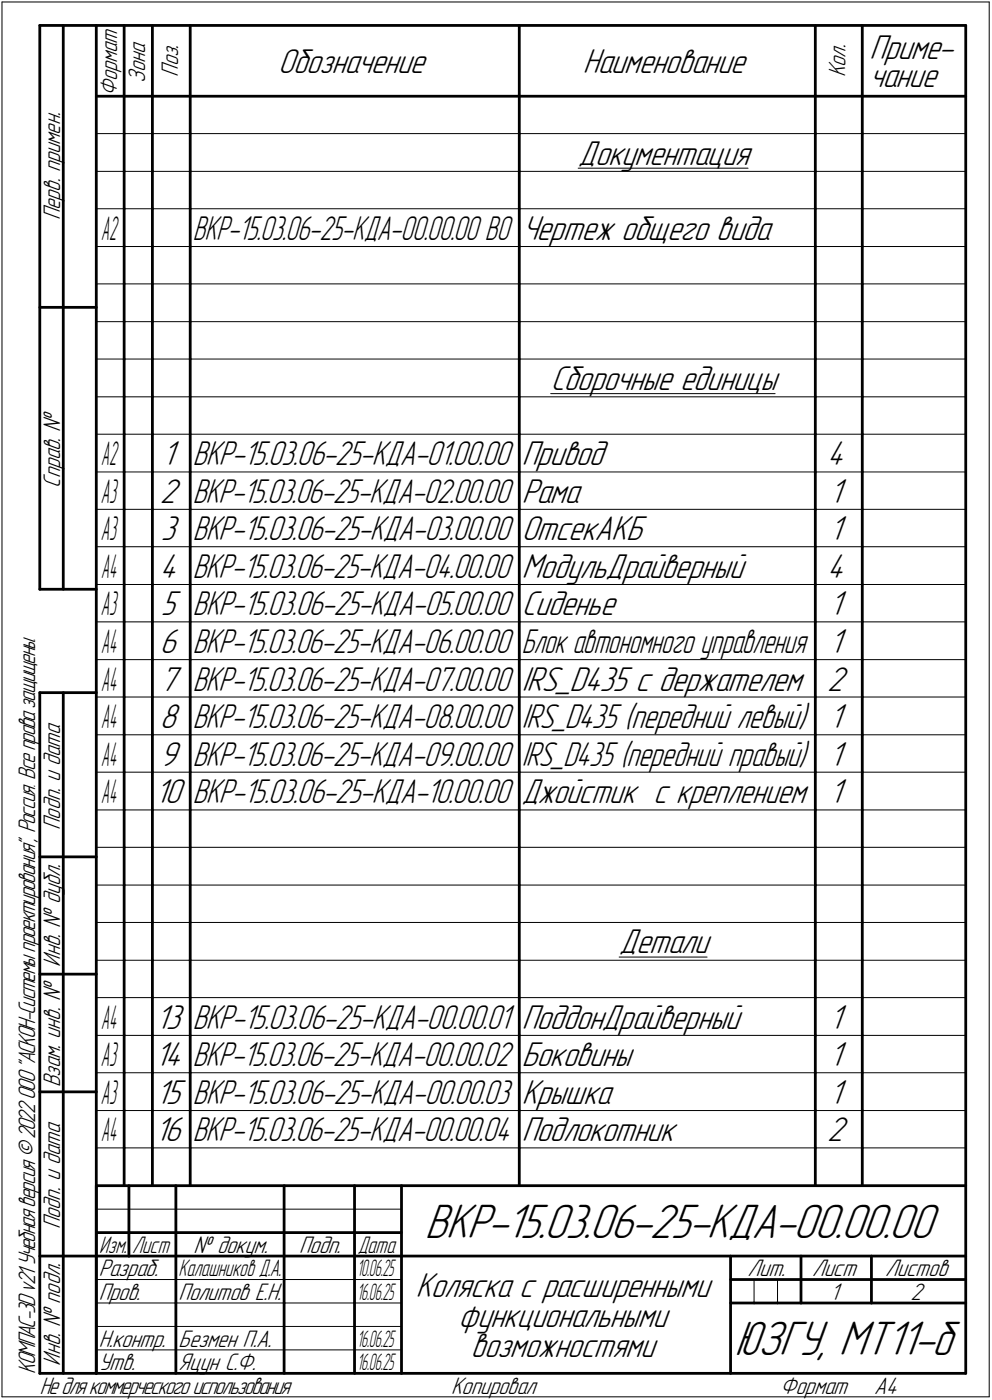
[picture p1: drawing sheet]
<svg xmlns="http://www.w3.org/2000/svg" width="211mm" height="298mm" viewBox="0 0 211 298" stroke-linecap="round" stroke-linejoin="round" font-family="sans-serif">
<defs><g id="words">
<g font-size="10.9">
<text x="90.4" y="263.5">ВКР-15.03.06-25-КДА-00.00.00</text>
<text x="156.3" y="288.5">ЮЗГУ, МТ11-б</text>
</g>
<g font-size="7.8">
<text x="59.2" y="15.5">Обозначение</text>
<text x="124" y="15.5">Наименование</text>
<text x="185" y="12.6">Приме-</text>
<text x="185" y="18.5">чание</text>
<text x="123" y="35">Документация</text>
<text x="111" y="51">Чертеж общего вида</text>
<text x="117.2" y="83">Сборочные единицы</text>
<text x="34.5" y="99">1</text>
<text x="111" y="99">Привод</text>
<text x="176" y="99">4</text>
<text x="34" y="107">2</text>
<text x="111" y="107">Рама</text>
<text x="176.5" y="107">1</text>
<text x="34.2" y="115">3</text>
<text x="111" y="115">ОтсекАКБ</text>
<text x="176.5" y="115">1</text>
<text x="34" y="123">4</text>
<text x="111" y="123">МодульДрайверный</text>
<text x="176" y="123">4</text>
<text x="34.2" y="131">5</text>
<text x="111" y="131">Сиденье</text>
<text x="176.5" y="131">1</text>
<text x="34" y="139">6</text>
<text x="176.5" y="139">1</text>
<text x="34" y="147">7</text>
<text x="111" y="147">I</text>
<text x="112.1" y="147">RS_D435 с держателем</text>
<text x="176" y="147">2</text>
<text x="34" y="155">8</text>
<text x="176.5" y="155">1</text>
<text x="34" y="163">9</text>
<text x="176.5" y="163">1</text>
<text x="33" y="171">10</text>
<text x="111" y="171">Джойстик с креплением</text>
<text x="176.5" y="171">1</text>
<text x="131.8" y="203">Детали</text>
<text x="33.1" y="219">13</text>
<text x="111" y="219">ПоддонДрайверный</text>
<text x="176.5" y="219">1</text>
<text x="33" y="227">14</text>
<text x="111" y="227">Боковины</text>
<text x="176.5" y="227">1</text>
<text x="33.1" y="235">15</text>
<text x="111" y="235">Крышка</text>
<text x="176.5" y="235">1</text>
<text x="33" y="243">16</text>
<text x="111" y="243">Подлокотник</text>
<text x="176" y="243">2</text>
<text x="88.5" y="276.1">Коляска с расширенными</text>
<text x="97.6" y="282.5">функциональными</text>
<text x="100.2" y="289">возможностями</text>
</g>
<g font-size="7.7">
<text x="41" y="99">ВКР-15.03.06-25-КДА-01.00.00</text>
<text x="41" y="107">ВКР-15.03.06-25-КДА-02.00.00</text>
<text x="41" y="115">ВКР-15.03.06-25-КДА-03.00.00</text>
<text x="41" y="123">ВКР-15.03.06-25-КДА-04.00.00</text>
<text x="41" y="131">ВКР-15.03.06-25-КДА-05.00.00</text>
<text x="41" y="139">ВКР-15.03.06-25-КДА-06.00.00</text>
<text x="41" y="147">ВКР-15.03.06-25-КДА-07.00.00</text>
<text x="41" y="155">ВКР-15.03.06-25-КДА-08.00.00</text>
<text x="111" y="155">I</text>
<text x="112" y="155">RS_D435 (передний левый)</text>
<text x="41" y="163">ВКР-15.03.06-25-КДА-09.00.00</text>
<text x="111" y="163">I</text>
<text x="111.9" y="163">RS_D435 (передний правый)</text>
<text x="41" y="171">ВКР-15.03.06-25-КДА-10.00.00</text>
<text x="41" y="219">ВКР-15.03.06-25-КДА-00.00.01</text>
<text x="41" y="227">ВКР-15.03.06-25-КДА-00.00.02</text>
<text x="41" y="235">ВКР-15.03.06-25-КДА-00.00.03</text>
<text x="41" y="243">ВКР-15.03.06-25-КДА-00.00.04</text>
</g>
<g font-size="7.6">
<text x="41" y="51">ВКР-15.03.06-25-КДА-00.00.00 ВО</text>
<text x="111" y="139">Блок автономного управления</text>
</g>
<g font-size="7.4">
<text x="21.5" y="51">A2</text>
<text x="21.5" y="99">A2</text>
<text x="21.5" y="107">A3</text>
<text x="21.5" y="115">A3</text>
<text x="21.5" y="123">A4</text>
<text x="21.5" y="131">A3</text>
<text x="21.5" y="139">A4</text>
<text x="21.5" y="147">A4</text>
<text x="21.5" y="155">A4</text>
<text x="21.5" y="163">A4</text>
<text x="21.5" y="171">A4</text>
<text x="21.5" y="219">A4</text>
<text x="21.5" y="227">A3</text>
<text x="21.5" y="235">A3</text>
<text x="21.5" y="243">A4</text>
</g>
<g font-size="5.4">
<text x="30.9" y="17.7" transform="rotate(-90 30.9 17.7)">Зона</text>
<text x="37.9" y="16.4" transform="rotate(-90 37.9 16.4)">Поз.</text>
<text x="179.9" y="16.4" transform="rotate(-90 179.9 16.4)">Кол.</text>
<text x="24.9" y="20.5" transform="rotate(-90 24.9 20.5)">Формат</text>
<text x="12.8" y="46.9" transform="rotate(-90 12.8 46.9)">Перв. примен.</text>
<text x="12.8" y="103.8" transform="rotate(-90 12.8 103.8)">Справ. №</text>
<text x="12.8" y="176.7" transform="rotate(-90 12.8 176.7)">Подп. и дата</text>
<text x="12.8" y="205.8" transform="rotate(-90 12.8 205.8)">Инв. № дубл.</text>
<text x="12.8" y="231.6" transform="rotate(-90 12.8 231.6)">Взам. инв. №</text>
<text x="12.8" y="261.7" transform="rotate(-90 12.8 261.7)">Подп. и дата</text>
<text x="41.2" y="266.8">№ докум.</text>
<text x="63.6" y="266.8">Подп.</text>
<text x="21" y="271.8">Разраб.</text>
<text x="159.1" y="271.8">Лит.</text>
<text x="172.8" y="271.8">Лист</text>
<text x="188.3" y="271.8">Листов</text>
<text x="21" y="276.8">Пров.</text>
<text x="38" y="276.8">Политов Е.Н.</text>
<text x="176.6" y="276.8">1</text>
<text x="193.8" y="276.8">2</text>
<text x="21" y="286.8">Н.контр.</text>
<text x="38" y="286.8">Безмен П.А.</text>
<text x="7.5" y="292.5" transform="rotate(-90 7.5 292.5)">КОМПАС-3Dv21 Учебнаяверсия©2022ООО&quot;АСКОН-Системыпроектирования&quot;, Россия. Всеправазащищены.</text>
<text x="12.8" y="290.8" transform="rotate(-90 12.8 290.8)">Инв. № подл.</text>
<text x="21" y="291.8">Утв.</text>
<text x="38" y="291.8">Яцун С.Ф.</text>
<text x="8.5" y="296.7">Недлякоммерческогоиспользования</text>
<text x="96" y="296.8">Копировал</text>
<text x="166" y="296.8">Формат</text>
<text x="186" y="296.8">A4</text>
</g>
<g font-size="5.3">
<text x="21.1" y="266.8">Изм.</text>
<text x="28.1" y="266.8">Лист</text>
<text x="76.1" y="266.8">Дата</text>
<text x="38" y="271.8">Калашников Д.А.</text>
</g>
<g font-size="5.2">
<text x="76" y="271.8">1</text>
<text x="76.8" y="271.8">0.06.25</text>
<text x="76" y="276.8">1</text>
<text x="76.8" y="276.8">6.06.25</text>
<text x="76" y="286.8">1</text>
<text x="76.8" y="286.8">6.06.25</text>
<text x="76" y="291.8">1</text>
<text x="76.8" y="291.8">6.06.25</text>
</g>
</g></defs>
<g fill="none" stroke="#000" stroke-width=".21">
<path d="M.4 .4h210.1zM.4 .4v297zM210.5 .4v297zM20.5 28.4h5.9zM20.5 36.5h5.9zM26.4 28.4h6zM26.4 36.5h6zM32.4 28.4h8.1zM32.4 36.5h8.1zM40.5 28.4h70zM40.5 36.5h70zM110.5 28.4h63z"/>
<path d="M110.5 36.5h63zM123 35.8h36.2zM173.5 28.4h10zM173.5 36.5h10zM183.5 28.4h22zM183.5 36.5h22zM20.5 44.4h5.9zM20.5 52.5h5.9zM26.4 44.4h6zM26.4 52.5h6zM32.4 44.4h8.1zM32.4 52.5h8.1z"/>
<path d="M40.5 44.4h70zM40.5 52.5h70zM110.5 44.4h63zM110.5 52.5h63zM173.5 44.4h10zM173.5 52.5h10zM183.5 44.4h22zM183.5 52.5h22zM20.5 60.5h5.9zM20.5 68.5h5.9zM20.5 76.5h5.9zM26.4 60.5h6z"/>
<path d="M26.4 68.5h6zM26.4 76.5h6zM32.4 60.5h8.1zM32.4 68.5h8.1zM32.4 76.5h8.1zM40.5 60.5h70zM40.5 68.5h70zM40.5 76.5h70zM110.5 60.5h63zM110.5 68.5h63zM110.5 76.5h63zM173.5 60.5h10z"/>
<path d="M173.5 68.5h10zM173.5 76.5h10zM183.5 60.5h22zM183.5 68.5h22zM183.5 76.5h22zM20.5 84.5h5.9zM20.5 92.5h5.9zM26.4 84.5h6zM26.4 92.5h6zM32.4 84.5h8.1zM32.4 92.5h8.1zM40.5 84.5h70z"/>
<path d="M40.5 92.5h70zM110.5 84.5h63zM110.5 92.5h63zM117.2 83.8h47.7zM173.5 84.5h10zM173.5 92.5h10zM183.5 84.5h22zM183.5 92.5h22zM20.5 100.5h5.9zM20.5 108.5h5.9zM20.5 116.4h5.9zM26.4 100.5h6z"/>
<path d="M26.4 108.5h6zM26.4 116.4h6zM32.4 100.5h8.1zM32.4 108.5h8.1zM32.4 116.4h8.1zM40.5 100.5h70zM40.5 108.5h70zM40.5 116.4h70zM110.5 100.5h63zM110.5 108.5h63zM110.5 116.4h63zM173.5 100.5h10z"/>
<path d="M173.5 108.5h10zM173.5 116.4h10zM183.5 100.5h22zM183.5 108.5h22zM183.5 116.4h22zM20.5 124.5h5.9zM20.5 132.4h5.9zM26.4 124.5h6zM26.4 132.4h6zM32.4 124.5h8.1zM32.4 132.4h8.1zM40.5 124.5h70z"/>
<path d="M40.5 132.4h70zM110.5 124.5h63zM110.5 132.4h63zM173.5 124.5h10zM173.5 132.4h10zM183.5 124.5h22zM183.5 132.4h22zM20.5 140.5h5.9zM20.5 148.4h5.9zM20.5 156.5h5.9zM26.4 140.5h6zM26.4 148.4h6z"/>
<path d="M26.4 156.5h6zM32.4 140.5h8.1zM32.4 148.4h8.1zM32.4 156.5h8.1zM40.5 140.5h70zM40.5 148.4h70zM40.5 156.5h70zM110.5 140.5h63zM110.5 148.4h63zM110.5 156.5h63zM173.5 140.5h10zM173.5 148.4h10z"/>
<path d="M173.5 156.5h10zM183.5 140.5h22zM183.5 148.4h22zM183.5 156.5h22zM20.5 164.4h5.9zM20.5 172.5h5.9zM26.4 164.4h6zM26.4 172.5h6zM32.4 164.4h8.1zM32.4 172.5h8.1zM40.5 164.4h70zM40.5 172.5h70z"/>
<path d="M110.5 164.4h63zM110.5 172.5h63zM173.5 164.4h10zM173.5 172.5h10zM183.5 164.4h22zM183.5 172.5h22zM20.5 180.4h5.9zM20.5 188.5h5.9zM20.5 196.4h5.9zM26.4 180.4h6zM26.4 188.5h6zM26.4 196.4h6z"/>
<path d="M32.4 180.4h8.1zM32.4 188.5h8.1zM32.4 196.4h8.1zM40.5 180.4h70zM40.5 188.5h70zM40.5 196.4h70zM110.5 180.4h63zM110.5 188.5h63zM110.5 196.4h63zM173.5 180.4h10zM173.5 188.5h10zM173.5 196.4h10z"/>
<path d="M183.5 180.4h22zM183.5 188.5h22zM183.5 196.4h22zM20.5 204.5h5.9zM20.5 212.4h5.9zM26.4 204.5h6zM26.4 212.4h6zM32.4 204.5h8.1zM32.4 212.4h8.1zM40.5 204.5h70zM40.5 212.4h70zM110.5 204.5h63z"/>
<path d="M110.5 212.4h63zM131.7 203.8h18.8zM173.5 204.5h10zM173.5 212.4h10zM183.5 204.5h22zM183.5 212.4h22zM20.5 220.5h5.9zM20.5 228.4h5.9zM20.5 236.5h5.9zM26.4 220.5h6zM26.4 228.4h6zM26.4 236.5h6z"/>
<path d="M32.4 220.5h8.1zM32.4 228.4h8.1zM32.4 236.5h8.1zM40.5 220.5h70zM40.5 228.4h70zM40.5 236.5h70zM110.5 220.5h63zM110.5 228.4h63zM110.5 236.5h63zM173.5 220.5h10zM173.5 228.4h10zM173.5 236.5h10z"/>
<path d="M183.5 220.5h22zM183.5 228.4h22zM183.5 236.5h22zM20.5 257.5h64.9zM20.5 244.4h5.9zM26.4 244.4h6zM32.4 244.4h8.1zM40.5 244.4h70zM110.5 244.4h63zM173.5 244.4h10zM183.5 244.4h22zM20.5 272.5h16.9z"/>
<path d="M20.5 277.5h16.9zM37.4 272.5h23.1zM37.4 277.5h23.1zM60.5 272.5h14.9zM60.5 277.5h14.9zM75.4 272.5h10zM75.4 277.5h10zM160.4 272.5v5zM165.4 272.5v5zM.4 297.4h210.1zM20.5 282.4h64.9zM20.5 287.4h64.9z"/>
</g>
<g fill="none" stroke="#000" stroke-width=".59">
<path d="M8.5 5.4v120.1zM8.5 5.4h12zM13.5 5.4v120.1zM20.5 5.4h185zM20.5 5.4v287zM26.4 5.4v15.1zM32.4 5.4v15.1zM40.5 5.4v15.1zM110.5 5.4v15.1zM173.5 5.4v15.1zM183.5 5.4v15.1zM205.5 5.4v287z"/>
<path d="M20.5 20.5h185zM26.4 20.5v7.9zM26.4 28.4v8.1zM26.4 36.5v7.9zM32.4 20.5v7.9zM32.4 28.4v8.1zM32.4 36.5v7.9zM40.5 20.5v7.9zM40.5 28.4v8.1zM40.5 36.5v7.9zM110.5 20.5v7.9zM110.5 28.4v8.1z"/>
<path d="M110.5 36.5v7.9zM173.5 20.5v7.9zM173.5 28.4v8.1zM173.5 36.5v7.9zM183.5 20.5v7.9zM183.5 28.4v8.1zM183.5 36.5v7.9zM26.4 44.4v8.1zM26.4 52.5v8zM32.4 44.4v8.1zM32.4 52.5v8zM40.5 44.4v8.1z"/>
<path d="M40.5 52.5v8zM110.5 44.4v8.1zM110.5 52.5v8zM173.5 44.4v8.1zM173.5 52.5v8zM183.5 44.4v8.1zM183.5 52.5v8zM8.5 65.4h12zM26.4 60.5v8zM26.4 68.5v8zM26.4 76.5v8zM32.4 60.5v8z"/>
<path d="M32.4 68.5v8zM32.4 76.5v8zM40.5 60.5v8zM40.5 68.5v8zM40.5 76.5v8zM110.5 60.5v8zM110.5 68.5v8zM110.5 76.5v8zM173.5 60.5v8zM173.5 68.5v8zM173.5 76.5v8zM183.5 60.5v8z"/>
<path d="M183.5 68.5v8zM183.5 76.5v8zM26.4 84.5v8zM26.4 92.5v8zM32.4 84.5v8zM32.4 92.5v8zM40.5 84.5v8zM40.5 92.5v8zM110.5 84.5v8zM110.5 92.5v8zM173.5 84.5v8zM173.5 92.5v8z"/>
<path d="M183.5 84.5v8zM183.5 92.5v8zM26.4 100.5v8zM26.4 108.5v7.9zM26.4 116.4v8.1zM32.4 100.5v8zM32.4 108.5v7.9zM32.4 116.4v8.1zM40.5 100.5v8zM40.5 108.5v7.9zM40.5 116.4v8.1zM110.5 100.5v8z"/>
<path d="M110.5 108.5v7.9zM110.5 116.4v8.1zM173.5 100.5v8zM173.5 108.5v7.9zM173.5 116.4v8.1zM183.5 100.5v8zM183.5 108.5v7.9zM183.5 116.4v8.1zM8.5 125.5h12zM26.4 124.5v7.9zM26.4 132.4v8.1zM32.4 124.5v7.9z"/>
<path d="M32.4 132.4v8.1zM40.5 124.5v7.9zM40.5 132.4v8.1zM110.5 124.5v7.9zM110.5 132.4v8.1zM173.5 124.5v7.9zM173.5 132.4v8.1zM183.5 124.5v7.9zM183.5 132.4v8.1zM8.5 147.5v144.9zM8.5 147.5h12zM13.5 147.5v144.9z"/>
<path d="M26.4 140.5v7.9zM26.4 148.4v8.1zM26.4 156.5v7.9zM32.4 140.5v7.9zM32.4 148.4v8.1zM32.4 156.5v7.9zM40.5 140.5v7.9zM40.5 148.4v8.1zM40.5 156.5v7.9zM110.5 140.5v7.9zM110.5 148.4v8.1zM110.5 156.5v7.9z"/>
<path d="M173.5 140.5v7.9zM173.5 148.4v8.1zM173.5 156.5v7.9zM183.5 140.5v7.9zM183.5 148.4v8.1zM183.5 156.5v7.9zM26.4 164.4v8.1zM26.4 172.5v7.9zM32.4 164.4v8.1zM32.4 172.5v7.9zM40.5 164.4v8.1zM40.5 172.5v7.9z"/>
<path d="M110.5 164.4v8.1zM110.5 172.5v7.9zM173.5 164.4v8.1zM173.5 172.5v7.9zM183.5 164.4v8.1zM183.5 172.5v7.9zM8.5 182.5h12zM26.4 180.4v8.1zM26.4 188.5v7.9zM26.4 196.4v8.1zM32.4 180.4v8.1zM32.4 188.5v7.9z"/>
<path d="M32.4 196.4v8.1zM40.5 180.4v8.1zM40.5 188.5v7.9zM40.5 196.4v8.1zM110.5 180.4v8.1zM110.5 188.5v7.9zM110.5 196.4v8.1zM173.5 180.4v8.1zM173.5 188.5v7.9zM173.5 196.4v8.1zM183.5 180.4v8.1zM183.5 188.5v7.9z"/>
<path d="M183.5 196.4v8.1zM8.5 207.4h12zM26.4 204.5v7.9zM26.4 212.4v8.1zM32.4 204.5v7.9zM32.4 212.4v8.1zM40.5 204.5v7.9zM40.5 212.4v8.1zM110.5 204.5v7.9zM110.5 212.4v8.1zM173.5 204.5v7.9zM173.5 212.4v8.1z"/>
<path d="M183.5 204.5v7.9zM183.5 212.4v8.1zM8.5 232.5h12zM26.4 220.5v7.9zM26.4 228.4v8.1zM26.4 236.5v7.9zM32.4 220.5v7.9zM32.4 228.4v8.1zM32.4 236.5v7.9zM40.5 220.5v7.9zM40.5 228.4v8.1zM40.5 236.5v7.9z"/>
<path d="M110.5 220.5v7.9zM110.5 228.4v8.1zM110.5 236.5v7.9zM173.5 220.5v7.9zM173.5 228.4v8.1zM173.5 236.5v7.9zM183.5 220.5v7.9zM183.5 228.4v8.1zM183.5 236.5v7.9zM20.5 252.5h185zM20.5 252.5v39.9zM26.4 244.4v8.1z"/>
<path d="M27.4 252.5v15zM32.4 244.4v8.1zM37.4 252.5v25zM40.5 244.4v8.1zM60.5 252.5v25zM75.4 252.5v25zM85.4 252.5v39.9zM110.5 244.4v8.1zM173.5 244.4v8.1zM183.5 244.4v8.1zM8.5 267.5h12zM20.5 262.5h6.9z"/>
<path d="M20.5 267.5h6.9zM27.4 262.5h10zM27.4 267.5h10zM37.4 277.5v14.9zM37.4 262.5h23.1zM37.4 267.5h23.1zM60.5 277.5v14.9zM60.5 262.5h14.9zM60.5 267.5h14.9zM75.4 277.5v14.9zM75.4 262.5h10zM75.4 267.5h10z"/>
<path d="M85.4 267.5h120.1zM155.4 267.5v24.9zM155.4 272.5h15zM155.4 277.5h5zM160.4 277.5h5zM165.4 277.5h5zM170.4 267.5v10zM170.4 272.5h35.1zM170.4 277.5h15zM185.4 267.5v10zM185.4 277.5h20.1zM8.5 292.4h12z"/>
<path d="M20.5 292.4h185z"/>
</g>
<use href="#words"/>
</svg>
